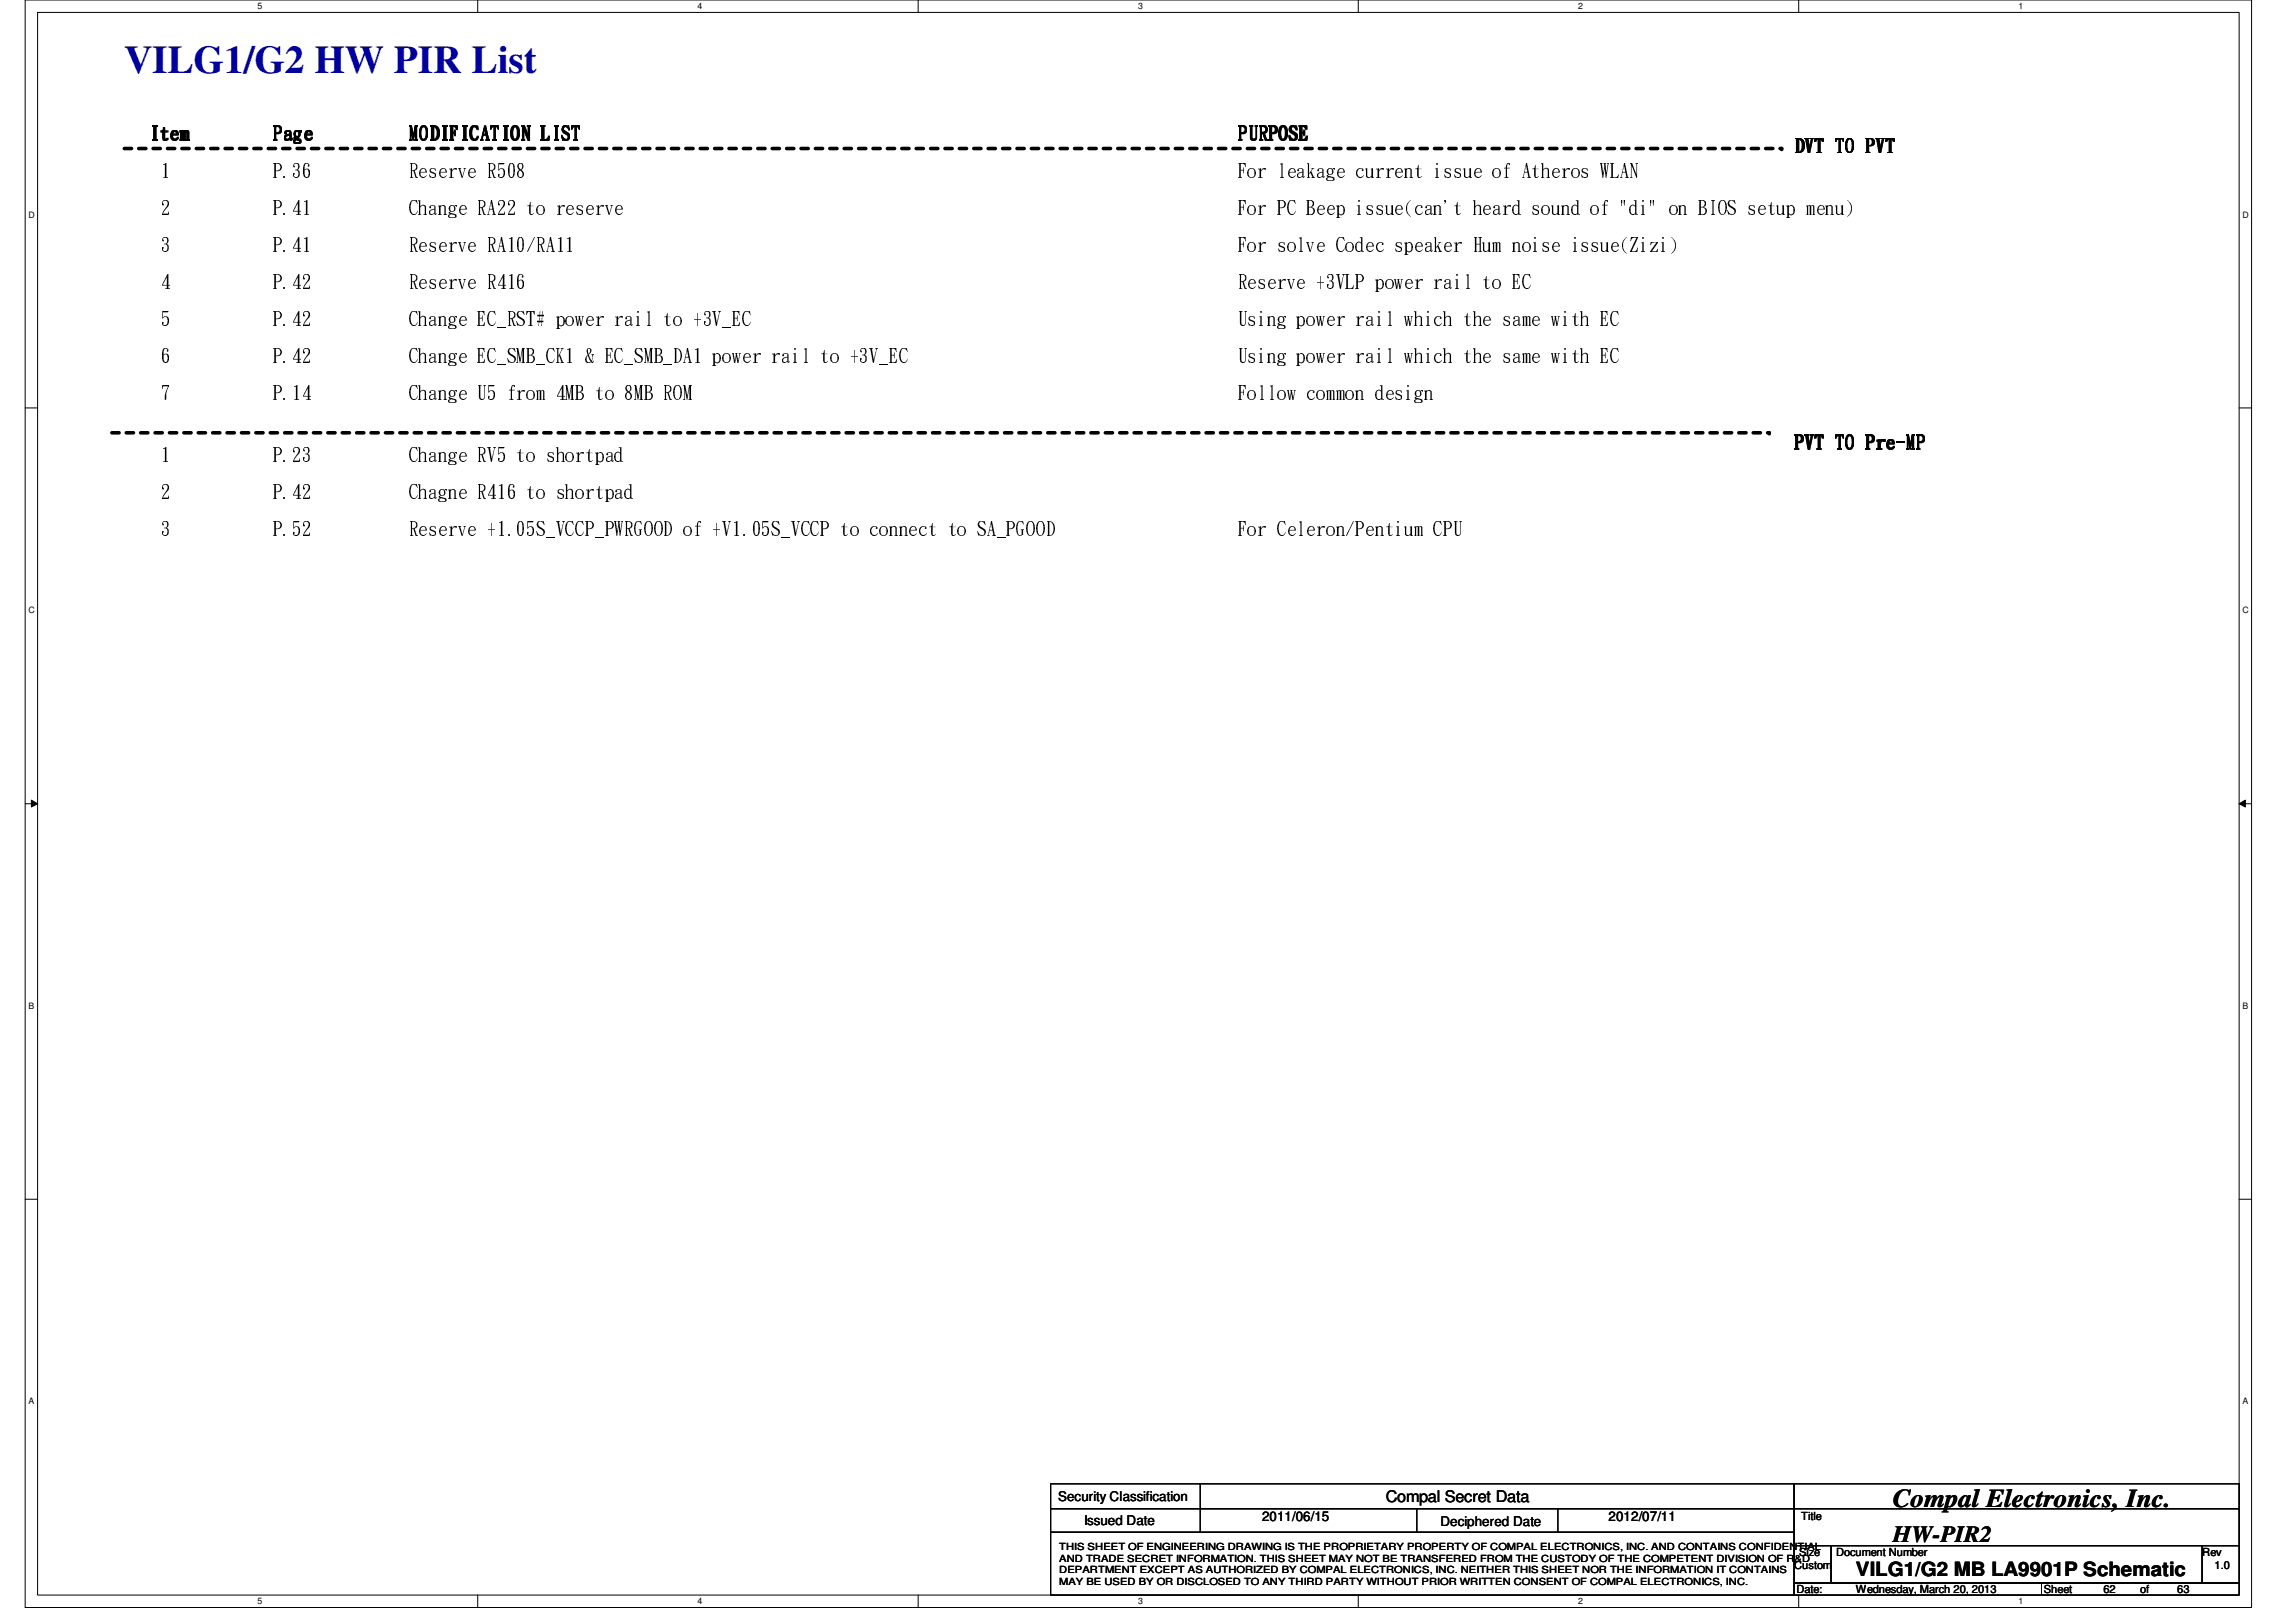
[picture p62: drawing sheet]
<svg xmlns="http://www.w3.org/2000/svg" width="297mm" height="210mm" viewBox="0 0 297 210" stroke-linecap="round" stroke-linejoin="round" font-family="sans-serif">
<defs><g id="words">
<text font-size="5.1" fill="#0000a0" x="16.1" y="9.4">VILG1/G2 HW PIR List</text>
<text font-size="3.3" x="244.9" y="195.1">Compal Electronics, Inc.</text>
<text font-size="3" x="244.9" y="199.6">HW-PIR2</text>
<g font-size="2.5">
<text x="19.3" y="18.1">Item</text>
<text x="20.9" y="22.9">1</text>
<text x="35.3" y="18.1">Page</text>
<text x="35.3" y="22.9">P.36</text>
<text x="52.9" y="22.9">Reserve R508</text>
<text x="53" y="18">MODIFICATION LIST</text>
<text x="160.1" y="18.1">PURPOSE</text>
<text x="160.1" y="22.9">For leakage current issue of Atheros WLAN</text>
<text x="232.2" y="19.6">DVT TO PVT</text>
<text x="20.9" y="27.6">2</text>
<text x="35.3" y="27.6">P.41</text>
<text x="52.9" y="27.6">Change RA22 to reserve</text>
<text x="160.1" y="27.6">For PC Beep issue(can't heard sound of &quot;di&quot; on BIOS setup menu)</text>
<text x="20.9" y="32.4">3</text>
<text x="35.3" y="32.4">P.41</text>
<text x="52.9" y="32.4">Reserve RA10/RA11</text>
<text x="160.1" y="32.4">For solve Codec speaker Hum noise issue(Zizi)</text>
<text x="20.9" y="37.3">4</text>
<text x="35.3" y="37.3">P.42</text>
<text x="52.9" y="37.3">Reserve R416</text>
<text x="160.1" y="37.3">Reserve +3VLP power rail to EC</text>
<text x="20.9" y="42">5</text>
<text x="20.9" y="46.9">6</text>
<text x="35.3" y="42">P.42</text>
<text x="35.3" y="46.9">P.42</text>
<text x="52.9" y="42">Change EC_RST# power rail to +3V_EC</text>
<text x="52.9" y="46.9">Change EC_SMB_CK1 &amp; EC_SMB_DA1 power rail to +3V_EC</text>
<text x="160.1" y="42">Using power rail which the same with EC</text>
<text x="160.1" y="46.9">Using power rail which the same with EC</text>
<text x="20.9" y="51.6">7</text>
<text x="35.3" y="51.6">P.14</text>
<text x="52.9" y="51.6">Change U5 from 4MB to 8MB ROM</text>
<text x="160.1" y="51.6">Follow common design</text>
<text x="20.9" y="59.6">1</text>
<text x="35.3" y="59.6">P.23</text>
<text x="52.9" y="59.6">Change RV5 to shortpad</text>
<text x="232.2" y="58">PVT TO Pre-MP</text>
<text x="20.9" y="64.4">2</text>
<text x="35.3" y="64.4">P.42</text>
<text x="52.9" y="64.4">Chagne R416 to shortpad</text>
<text x="20.9" y="69.3">3</text>
<text x="35.3" y="69.3">P.52</text>
<text x="52.9" y="69.3">Reserve +1.05S_VCCP_PWRGOOD of +V1.05S_VCCP to connect to SA_PGOOD</text>
<text x="160.1" y="69.3">For Celeron/Pentium CPU</text>
<text x="240.1" y="204">VILG1/G2 MB LA9901P Schematic</text>
</g>
<text font-size="2.1" x="179.3" y="194.4">Compal Secret Data</text>
<g font-size="1.7">
<text x="136.9" y="194.3">Security Classification</text>
<text x="140.2" y="197.3">Issued Date</text>
<text x="163.3" y="196.8">2011/06/15</text>
<text x="186.3" y="197.5">Deciphered Date</text>
<text x="208.1" y="196.8">2012/07/11</text>
</g>
<g font-size="1.4">
<text x="233" y="196.8">Title</text>
<text x="232.1" y="203">Custom</text>
<text x="232.7" y="201.4">Size</text>
<text x="237.5" y="201.4">Document Number</text>
<text x="284.9" y="201.4">Rev</text>
<text x="286.5" y="203">1.0</text>
<text x="232.4" y="206.2">Date:</text>
<text x="240.1" y="206.2">Wednesday, March 20, 2013</text>
<text x="264.4" y="206.2">Sheet</text>
<text x="272.1" y="206.2">62</text>
<text x="276.9" y="206.2">of</text>
<text x="281.7" y="206.2">63</text>
</g>
<g font-size="1.3">
<text x="137" y="200.6">THIS SHEET OF ENGINEERING DRAWING IS THE PROPRIETARY PROPERTY OF COMPAL ELECTRONICS, INC. AND CONTAINS CONFIDENTIAL</text>
<text x="137" y="202.1">AND TRADE SECRET INFORMATION. THIS SHEET MAY NOT BE TRANSFERED FROM THE CUSTODY OF THE COMPETENT DIVISION OF R&amp;D</text>
<text x="137" y="203.6">DEPARTMENT EXCEPT AS AUTHORIZED BY COMPAL ELECTRONICS, INC. NEITHER THIS SHEET NOR THE INFORMATION IT CONTAINS</text>
<text x="137" y="205.1">MAY BE USED BY OR DISCLOSED TO ANY THIRD PARTY WITHOUT PRIOR WRITTEN CONSENT OF COMPAL ELECTRONICS, INC.</text>
</g>
<g font-size="1.1">
<text x="33.3" y="1.1">5</text>
<text x="90.3" y="1.1">4</text>
<text x="147.2" y="1.1">3</text>
<text x="204.2" y="1.1">2</text>
<text x="261.2" y="1.1">1</text>
<text x="3.7" y="28.2">D</text>
<text x="290.1" y="28.2">D</text>
<text x="3.7" y="79.3">C</text>
<text x="290.1" y="79.3">C</text>
<text x="3.7" y="130.6">B</text>
<text x="290.1" y="130.6">B</text>
<text x="3.7" y="181.7">A</text>
<text x="290.1" y="181.7">A</text>
<text x="33.3" y="207.6">5</text>
<text x="90.3" y="207.6">4</text>
<text x="147.2" y="207.6">3</text>
<text x="204.2" y="207.6">2</text>
<text x="261.2" y="207.6">1</text>
</g>
</g></defs>
<path d="M3.3 0h288v208h-288zM4.9 1.6h284.8v204.8h-284.8z" fill="none" stroke="#000" stroke-width=".13"/>
<g fill="#fff">
<path d="M33.3 .2h.6v1.2h-.6z"/>
<path d="M33.3 206.6h.6v1.2h-.6z"/>
</g>
<path d="M61.8 0v1.6M61.8 206.4v1.6" fill="none" stroke="#000" stroke-width=".13"/>
<g fill="#fff">
<path d="M90.3 .2h.5v1.2h-.5z"/>
<path d="M90.3 206.6h.5v1.2h-.5z"/>
</g>
<path d="M118.8 0v1.6M118.8 206.4v1.6" fill="none" stroke="#000" stroke-width=".13"/>
<g fill="#fff">
<path d="M147.2 .2h.6v1.2h-.6z"/>
<path d="M147.2 206.6h.6v1.2h-.6z"/>
</g>
<path d="M175.7 0v1.6M175.7 206.4v1.6" fill="none" stroke="#000" stroke-width=".13"/>
<g fill="#fff">
<path d="M204.2 .2h.6v1.2h-.6z"/>
<path d="M204.2 206.6h.6v1.2h-.6z"/>
</g>
<path d="M232.7 0v1.6M232.7 206.4v1.6" fill="none" stroke="#000" stroke-width=".13"/>
<g fill="#fff">
<path d="M261.2 .2h.5v1.2h-.5z"/>
<path d="M261.2 206.6h.5v1.2h-.5z"/>
<path d="M3.7 27.2h.7v1.2h-.7z"/>
<path d="M290.1 27.2h.8v1.2h-.8z"/>
<path d="M3.7 78.4h.7v1.1h-.7z"/>
<path d="M290.1 78.4h.8v1.1h-.8z"/>
</g>
<path d="M3.3 52.8h1.6M289.7 52.8h1.6" fill="none" stroke="#000" stroke-width=".13"/>
<g fill="#fff">
<path d="M3.7 129.6h.7v1.2h-.7z"/>
<path d="M290.1 129.6h.7v1.2h-.7z"/>
</g>
<path d="M3.3 104h1.6M4.1 103.5l.8 .5-.8 .4zM289.7 104l.8-.5v.9zM289.7 104h1.6" fill="none" stroke="#000" stroke-width=".13"/>
<path d="M4.1 103.5l.8 .5-.8 .4zM289.7 104l.8-.5v.9z" fill="#000"/>
<g fill="#fff">
<path d="M3.7 180.8h.7v1.1h-.7z"/>
<path d="M290.1 180.8h.7v1.1h-.7z"/>
</g>
<g fill="none" stroke="#000" stroke-width=".13">
<path d="M3.3 155.2h1.6M289.7 155.2h1.6M135.9 192h96.2v3.2h-96.2zM135.9 195.2h96.2v3.1h-96.2zM135.9 198.3h96.2v8.1h-96.2zM155.3 192v6.3M183.3 195.2v3.1M201.5 195.2v3.1M232.1 192h57.6v3.2h-57.6zM232.1 195.2h57.6v4.8h-57.6zM232.1 200h4.8v4.9h-4.8zM232.1 204.9h32v1.5h-32z"/>
<path d="M236.9 200h48v4.9h-48zM264.1 204.9h25.6v1.5h-25.6zM284.9 200h4.8v4.9h-4.8z"/>
</g>
<path d="M16.1 19.2h214.4M14.5 56h214.4" fill="none" stroke="#000" stroke-width=".47" stroke-dasharray=".9 .9"/>
<g fill="#000" stroke-dasharray=".9 .9">
<circle cx="230.5" cy="19.2" r=".23"/>
<circle cx="228.9" cy="56" r=".23"/>
</g>
<use href="#words"/>
</svg>
